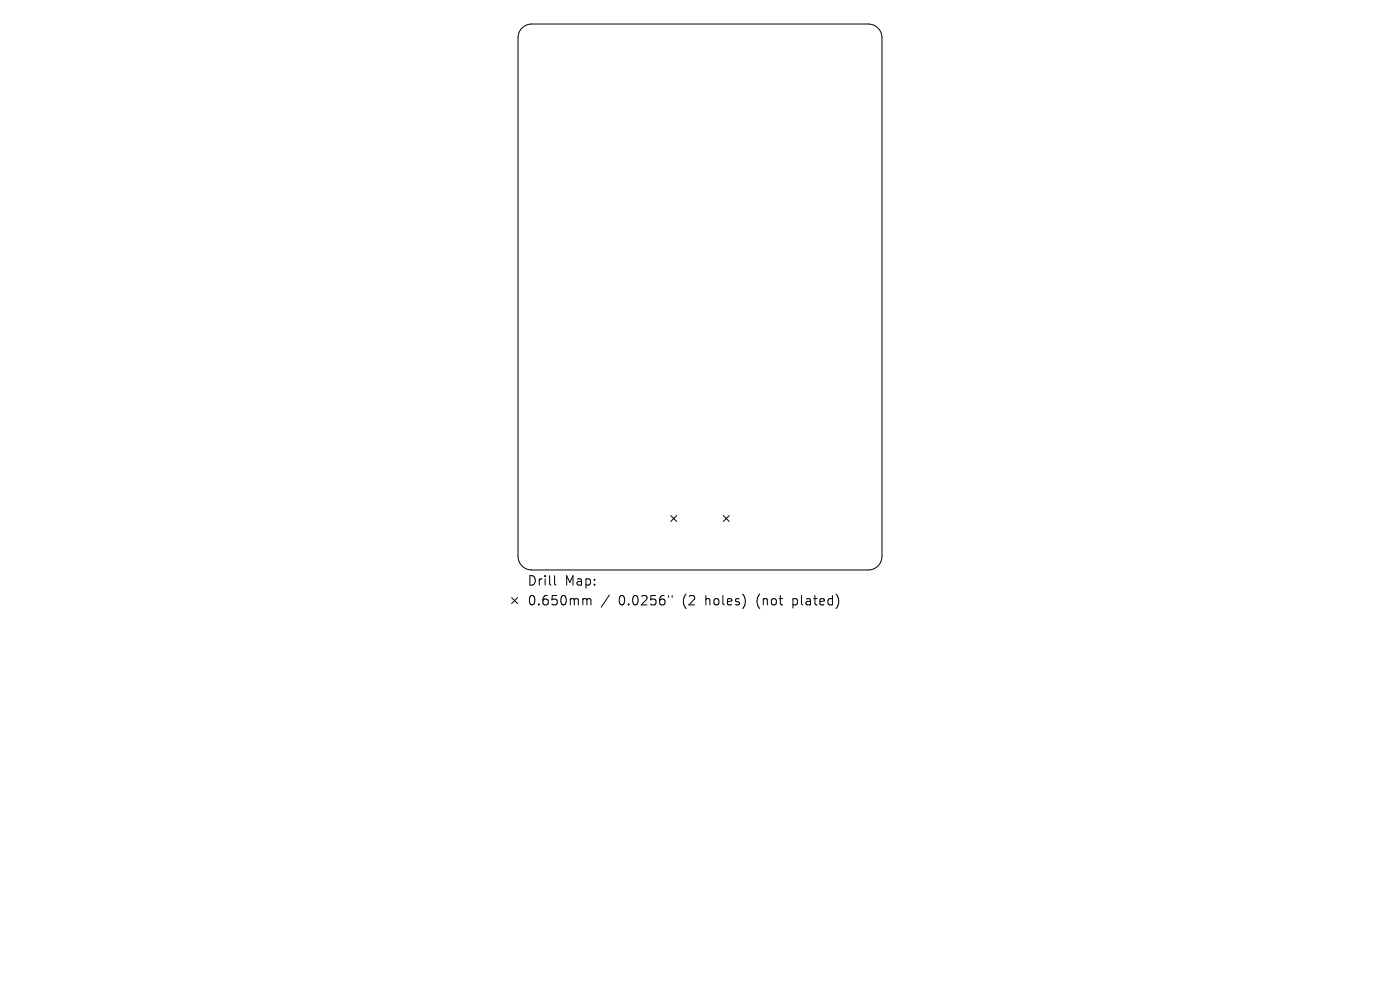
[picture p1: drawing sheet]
<svg xmlns="http://www.w3.org/2000/svg" width="297mm" height="210mm" viewBox="0 0 297 210" stroke-linecap="round" stroke-linejoin="round" font-family="sans-serif">
<defs><g id="words">
<g font-size="2.8">
<text x="111.8" y="124.5">Drill</text>
<text x="119.8" y="124.5">Map:</text>
<text x="111.8" y="128.7">0.650mm</text>
<text x="131.2" y="128.7">0.0256&quot;</text>
<text x="145" y="128.7">(2</text>
<text x="149.9" y="128.7">holes)</text>
<text x="161" y="128.7">(not</text>
<text x="168.8" y="128.7">plated)</text>
</g>
</g></defs>
<g fill="none" stroke="#000" stroke-width=".21">
<path d="M110.8 5.9l.8-.6 1.2-.2h71.4a2.9 2.9 0 0 1 2.9 2.9v110a2.89 2.89 0 0 1-2.9 2.9h-71.4a2.9 2.9 0 0 1-2.9-2.9v-110l.2-.9zM142.3 109.4l1.3 1.2M143.6 109.4l-1.3 1.2M153.5 109.4l1.2 1.2M154.7 109.4l-1.2 1.2M108.5 126.8l1.3 1.2M109.8 126.8l-1.3 1.2M117.6 122.1v1.7l.3 .3M123.9 127l.5 .1 .1 .2M124.5 127.3l.3-.3 .5 .1 .1 1.2M124.5 127.3v1M129.3 126.2l-1.7 2.6"/>
<path d="M141.8 126.3v.4M142.6 126.3v.4"/>
</g>
<use href="#words"/>
</svg>
